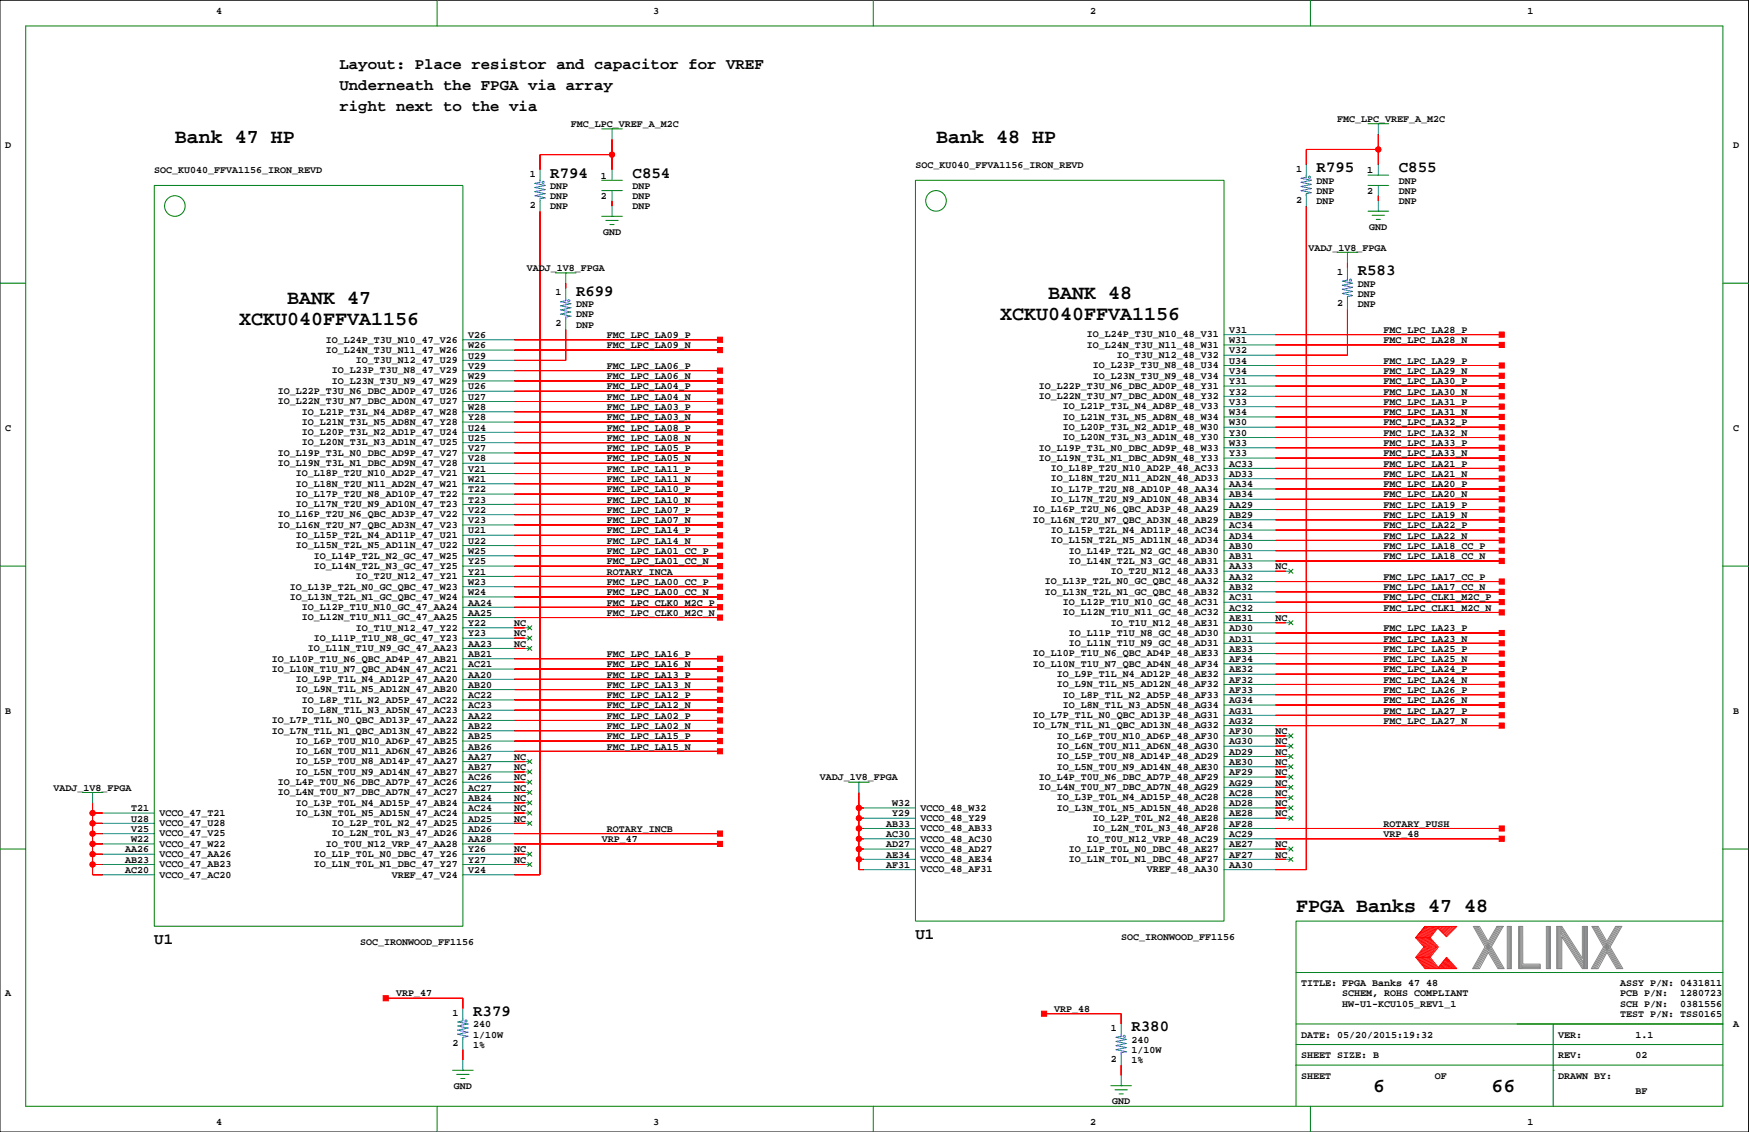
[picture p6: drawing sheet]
<svg xmlns="http://www.w3.org/2000/svg" width="432mm" height="279mm" viewBox="0 0 432 279" stroke-linecap="round" stroke-linejoin="round" font-family="sans-serif">
<defs><g id="words">
<g font-size="4.9">
<text x="43.2" y="35.3">Bank 47 HP</text>
<text x="231.1" y="35.3">Bank 48 HP</text>
<text x="70.9" y="75.1">BANK 47</text>
<text x="258.8" y="73.8">BANK 48</text>
<text x="59" y="80.2">XCKU040FFVA1156</text>
<text x="247" y="78.9">XCKU040FFVA1156</text>
<text x="320" y="225.2">FPGA Banks 47 48</text>
<text x="339" y="269.6">6</text>
<text x="368.2" y="269.6">66</text>
</g>
<g font-size="3.9">
<text x="83.8" y="17.1">Layout: Place resistor and capacitor for VREF</text>
<text x="83.8" y="22.2">Underneath the FPGA via array</text>
<text x="83.8" y="27.3">right next to the via</text>
<text x="135.9" y="43.8">R794</text>
<text x="156.2" y="43.8">C854</text>
<text x="325" y="42.5">R795</text>
<text x="345.4" y="42.5">C855</text>
<text x="335.2" y="67.9">R583</text>
<text x="142.2" y="73">R699</text>
<text x="38.1" y="233">U1</text>
<text x="226" y="231.7">U1</text>
<text x="116.8" y="250.8">R379</text>
<text x="279.3" y="254.6">R380</text>
</g>
<g font-size="2.5">
<text x="53.3" y="3.4">4</text>
<text x="161.3" y="3.4">3</text>
<text x="269.2" y="3.4">2</text>
<text x="377.1" y="3.4">1</text>
<text x="140.9" y="31.4">FMC_LPC_VREF_A_M2C</text>
<text x="330.1" y="30.1">FMC_LPC_VREF_A_M2C</text>
<text x="1.3" y="36.4">D</text>
<text x="226" y="41.5">SOC_KU040_FFVA1156_IRON_REVD</text>
<text x="427.9" y="36.4">D</text>
<text x="38.1" y="42.8">SOC_KU040_FFVA1156_IRON_REVD</text>
<text x="130.8" y="43.7">1</text>
<text x="135.9" y="46.6">DNP</text>
<text x="148.3" y="44.1">1</text>
<text x="156.2" y="46.6">DNP</text>
<text x="320" y="42.4">1</text>
<text x="325" y="45.3">DNP</text>
<text x="325" y="47.9">DNP</text>
<text x="337.5" y="47.9">2</text>
<text x="337.5" y="42.8">1</text>
<text x="345.4" y="45.3">DNP</text>
<text x="345.4" y="47.9">DNP</text>
<text x="130.8" y="51.3">2</text>
<text x="135.9" y="49.1">DNP</text>
<text x="135.9" y="51.7">DNP</text>
<text x="148.3" y="49.1">2</text>
<text x="156.2" y="49.1">DNP</text>
<text x="156.2" y="51.7">DNP</text>
<text x="320" y="50">2</text>
<text x="325" y="50.4">DNP</text>
<text x="345.4" y="50.4">DNP</text>
<text x="148.9" y="58">GND</text>
<text x="338.1" y="56.8">GND</text>
<text x="323" y="61.8">VADJ_1V8_FPGA</text>
<text x="130" y="66.9">VADJ_1V8_FPGA</text>
<text x="330.1" y="67.8">1</text>
<text x="335.2" y="70.7">DNP</text>
<text x="137.1" y="72.9">1</text>
<text x="142.2" y="75.8">DNP</text>
<text x="330.1" y="75.4">2</text>
<text x="335.2" y="73.3">DNP</text>
<text x="335.2" y="75.8">DNP</text>
<text x="115.5" y="83.4">V26</text>
<text x="137.1" y="80.5">2</text>
<text x="142.2" y="78.3">DNP</text>
<text x="142.2" y="80.9">DNP</text>
<text x="149.8" y="83.4">FMC_LPC_LA09_P</text>
<text x="268.3" y="83.3">IO_L24P_T3U_N10_48_V31</text>
<text x="303.5" y="82.2">V31</text>
<text x="341.6" y="82.2">FMC_LPC_LA28_P</text>
<text x="80.4" y="87.1">IO_L24N_T3U_N11_47_W26</text>
<text x="80.4" y="84.6">IO_L24P_T3U_N10_47_V26</text>
<text x="87.8" y="89.6">IO_T3U_N12_47_U29</text>
<text x="115.5" y="86">W26</text>
<text x="115.5" y="88.5">U29</text>
<text x="149.8" y="86">FMC_LPC_LA09_N</text>
<text x="268.3" y="85.8">IO_L24N_T3U_N11_48_W31</text>
<text x="275.7" y="88.4">IO_T3U_N12_48_V32</text>
<text x="303.5" y="84.7">W31</text>
<text x="303.5" y="87.2">V32</text>
<text x="303.5" y="89.8">U34</text>
<text x="341.6" y="89.8">FMC_LPC_LA29_P</text>
<text x="341.6" y="84.7">FMC_LPC_LA28_N</text>
<text x="81.9" y="94.7">IO_L23N_T3U_N9_47_W29</text>
<text x="81.9" y="92.2">IO_L23P_T3U_N8_47_V29</text>
<text x="115.5" y="91">V29</text>
<text x="115.5" y="93.6">W29</text>
<text x="149.8" y="93.6">FMC_LPC_LA06_N</text>
<text x="149.8" y="91">FMC_LPC_LA06_P</text>
<text x="256.5" y="96">IO_L22P_T3U_N6_DBC_AD0P_48_Y31</text>
<text x="269.8" y="93.4">IO_L23N_T3U_N9_48_V34</text>
<text x="269.8" y="90.9">IO_L23P_T3U_N8_48_U34</text>
<text x="303.5" y="92.3">V34</text>
<text x="303.5" y="94.9">Y31</text>
<text x="341.6" y="94.9">FMC_LPC_LA30_P</text>
<text x="341.6" y="92.3">FMC_LPC_LA29_N</text>
<text x="68.6" y="99.8">IO_L22N_T3U_N7_DBC_AD0N_47_U27</text>
<text x="68.6" y="97.3">IO_L22P_T3U_N6_DBC_AD0P_47_U26</text>
<text x="115.5" y="96.1">U26</text>
<text x="115.5" y="98.7">U27</text>
<text x="115.5" y="101.2">W28</text>
<text x="149.8" y="96.1">FMC_LPC_LA04_P</text>
<text x="149.8" y="98.7">FMC_LPC_LA04_N</text>
<text x="149.8" y="101.2">FMC_LPC_LA03_P</text>
<text x="256.5" y="98.5">IO_L22N_T3U_N7_DBC_AD0N_48_Y32</text>
<text x="262.4" y="101.1">IO_L21P_T3L_N4_AD8P_48_V33</text>
<text x="303.5" y="97.4">Y32</text>
<text x="303.5" y="99.9">V33</text>
<text x="341.6" y="97.4">FMC_LPC_LA30_N</text>
<text x="341.6" y="99.9">FMC_LPC_LA31_P</text>
<text x="1.3" y="106.3">C</text>
<text x="74.5" y="107.4">IO_L20P_T3L_N2_AD1P_47_U24</text>
<text x="74.5" y="104.9">IO_L21N_T3L_N5_AD8N_47_Y28</text>
<text x="74.5" y="102.3">IO_L21P_T3L_N4_AD8P_47_W28</text>
<text x="115.5" y="103.7">Y28</text>
<text x="115.5" y="106.3">U24</text>
<text x="149.8" y="103.7">FMC_LPC_LA03_N</text>
<text x="149.8" y="106.3">FMC_LPC_LA08_P</text>
<text x="262.4" y="106.1">IO_L20P_T3L_N2_AD1P_48_W30</text>
<text x="262.4" y="103.6">IO_L21N_T3L_N5_AD8N_48_W34</text>
<text x="303.5" y="102.5">W34</text>
<text x="303.5" y="105">W30</text>
<text x="303.5" y="107.5">Y30</text>
<text x="341.6" y="105">FMC_LPC_LA32_P</text>
<text x="341.6" y="102.5">FMC_LPC_LA31_N</text>
<text x="341.6" y="107.5">FMC_LPC_LA32_N</text>
<text x="427.9" y="106.3">C</text>
<text x="68.6" y="112.5">IO_L19P_T3L_N0_DBC_AD9P_47_V27</text>
<text x="74.5" y="110">IO_L20N_T3L_N3_AD1N_47_U25</text>
<text x="115.5" y="108.8">U25</text>
<text x="115.5" y="111.4">V27</text>
<text x="115.5" y="113.9">V28</text>
<text x="149.8" y="108.8">FMC_LPC_LA08_N</text>
<text x="149.8" y="111.4">FMC_LPC_LA05_P</text>
<text x="149.8" y="113.9">FMC_LPC_LA05_N</text>
<text x="256.5" y="113.8">IO_L19N_T3L_N1_DBC_AD9N_48_Y33</text>
<text x="256.5" y="111.2">IO_L19P_T3L_N0_DBC_AD9P_48_W33</text>
<text x="262.4" y="108.7">IO_L20N_T3L_N3_AD1N_48_Y30</text>
<text x="303.5" y="110.1">W33</text>
<text x="303.5" y="112.6">Y33</text>
<text x="341.6" y="112.6">FMC_LPC_LA33_N</text>
<text x="341.6" y="110.1">FMC_LPC_LA33_P</text>
<text x="68.6" y="115">IO_L19N_T3L_N1_DBC_AD9N_47_V28</text>
<text x="73" y="117.6">IO_L18P_T2U_N10_AD2P_47_V21</text>
<text x="115.5" y="116.4">V21</text>
<text x="115.5" y="119">W21</text>
<text x="149.8" y="116.4">FMC_LPC_LA11_P</text>
<text x="149.8" y="119">FMC_LPC_LA11_N</text>
<text x="259.4" y="118.8">IO_L18N_T2U_N11_AD2N_48_AD33</text>
<text x="259.4" y="116.3">IO_L18P_T2U_N10_AD2P_48_AC33</text>
<text x="303.5" y="115.2">AC33</text>
<text x="303.5" y="117.7">AD33</text>
<text x="341.6" y="115.2">FMC_LPC_LA21_P</text>
<text x="341.6" y="117.7">FMC_LPC_LA21_N</text>
<text x="73" y="125.2">IO_L17N_T2U_N9_AD10N_47_T23</text>
<text x="73" y="122.6">IO_L17P_T2U_N8_AD10P_47_T22</text>
<text x="73" y="120.1">IO_L18N_T2U_N11_AD2N_47_W21</text>
<text x="115.5" y="121.5">T22</text>
<text x="115.5" y="124.1">T23</text>
<text x="149.8" y="124.1">FMC_LPC_LA10_N</text>
<text x="149.8" y="121.5">FMC_LPC_LA10_P</text>
<text x="259.4" y="123.9">IO_L17N_T2U_N9_AD10N_48_AB34</text>
<text x="259.4" y="121.4">IO_L17P_T2U_N8_AD10P_48_AA34</text>
<text x="303.5" y="120.2">AA34</text>
<text x="303.5" y="122.8">AB34</text>
<text x="303.5" y="125.3">AA29</text>
<text x="341.6" y="122.8">FMC_LPC_LA20_N</text>
<text x="341.6" y="120.2">FMC_LPC_LA20_P</text>
<text x="341.6" y="125.3">FMC_LPC_LA19_P</text>
<text x="68.6" y="130.3">IO_L16N_T2U_N7_QBC_AD3N_47_V23</text>
<text x="68.6" y="127.7">IO_L16P_T2U_N6_QBC_AD3P_47_V22</text>
<text x="115.5" y="126.6">V22</text>
<text x="115.5" y="129.1">V23</text>
<text x="115.5" y="131.7">U21</text>
<text x="149.8" y="131.7">FMC_LPC_LA14_P</text>
<text x="149.8" y="126.6">FMC_LPC_LA07_P</text>
<text x="149.8" y="129.1">FMC_LPC_LA07_N</text>
<text x="255" y="129">IO_L16N_T2U_N7_QBC_AD3N_48_AB29</text>
<text x="255" y="126.5">IO_L16P_T2U_N6_QBC_AD3P_48_AA29</text>
<text x="259.4" y="131.5">IO_L15P_T2L_N4_AD11P_48_AC34</text>
<text x="303.5" y="127.9">AB29</text>
<text x="303.5" y="130.4">AC34</text>
<text x="341.6" y="127.9">FMC_LPC_LA19_N</text>
<text x="341.6" y="130.4">FMC_LPC_LA22_P</text>
<text x="73" y="135.3">IO_L15N_T2L_N5_AD11N_47_U22</text>
<text x="73" y="132.8">IO_L15P_T2L_N4_AD11P_47_U21</text>
<text x="77.4" y="137.9">IO_L14P_T2L_N2_GC_47_W25</text>
<text x="115.5" y="134.2">U22</text>
<text x="115.5" y="136.8">W25</text>
<text x="149.8" y="134.2">FMC_LPC_LA14_N</text>
<text x="149.8" y="136.8">FMC_LPC_LA01_CC_P</text>
<text x="259.4" y="134.1">IO_L15N_T2L_N5_AD11N_48_AD34</text>
<text x="263.9" y="136.6">IO_L14P_T2L_N2_GC_48_AB30</text>
<text x="303.5" y="132.9">AD34</text>
<text x="303.5" y="135.5">AB30</text>
<text x="341.6" y="132.9">FMC_LPC_LA22_N</text>
<text x="341.6" y="135.5">FMC_LPC_LA18_CC_P</text>
<text x="77.4" y="140.4">IO_L14N_T2L_N3_GC_47_Y25</text>
<text x="87.8" y="143">IO_T2U_N12_47_Y21</text>
<text x="115.5" y="139.3">Y25</text>
<text x="115.5" y="141.8">Y21</text>
<text x="149.8" y="139.3">FMC_LPC_LA01_CC_N</text>
<text x="149.8" y="141.8">ROTARY_INCA</text>
<text x="263.9" y="139.2">IO_L14N_T2L_N3_GC_48_AB31</text>
<text x="274.3" y="141.7">IO_T2U_N12_48_AA33</text>
<text x="303.5" y="138">AB31</text>
<text x="303.5" y="140.6">AA33</text>
<text x="303.5" y="143.1">AA32</text>
<text x="314.9" y="140.6">NC</text>
<text x="341.6" y="138">FMC_LPC_LA18_CC_N</text>
<text x="341.6" y="143.1">FMC_LPC_LA17_CC_P</text>
<text x="71.5" y="148">IO_L13N_T2L_N1_GC_QBC_47_W24</text>
<text x="71.5" y="145.5">IO_L13P_T2L_N0_GC_QBC_47_W23</text>
<text x="115.5" y="144.4">W23</text>
<text x="115.5" y="146.9">W24</text>
<text x="115.5" y="149.4">AA24</text>
<text x="149.8" y="149.4">FMC_LPC_CLK0_M2C_P</text>
<text x="149.8" y="146.9">FMC_LPC_LA00_CC_N</text>
<text x="149.8" y="144.4">FMC_LPC_LA00_CC_P</text>
<text x="258" y="146.8">IO_L13N_T2L_N1_GC_QBC_48_AB32</text>
<text x="258" y="144.2">IO_L13P_T2L_N0_GC_QBC_48_AA32</text>
<text x="262.4" y="149.3">IO_L12P_T1U_N10_GC_48_AC31</text>
<text x="303.5" y="145.6">AB32</text>
<text x="303.5" y="148.2">AC31</text>
<text x="341.6" y="145.6">FMC_LPC_LA17_CC_N</text>
<text x="341.6" y="148.2">FMC_LPC_CLK1_M2C_P</text>
<text x="74.5" y="153.1">IO_L12N_T1U_N11_GC_47_AA25</text>
<text x="74.5" y="150.6">IO_L12P_T1U_N10_GC_47_AA24</text>
<text x="87.8" y="155.7">IO_T1U_N12_47_Y22</text>
<text x="115.5" y="152">AA25</text>
<text x="115.5" y="154.5">Y22</text>
<text x="127" y="154.5">NC</text>
<text x="149.8" y="152">FMC_LPC_CLK0_M2C_N</text>
<text x="262.4" y="151.9">IO_L12N_T1U_N11_GC_48_AC32</text>
<text x="274.3" y="154.4">IO_T1U_N12_48_AE31</text>
<text x="303.5" y="150.7">AC32</text>
<text x="303.5" y="153.3">AE31</text>
<text x="303.5" y="155.8">AD30</text>
<text x="314.9" y="153.3">NC</text>
<text x="341.6" y="155.8">FMC_LPC_LA23_P</text>
<text x="341.6" y="150.7">FMC_LPC_CLK1_M2C_N</text>
<text x="76" y="160.7">IO_L11N_T1U_N9_GC_47_AA23</text>
<text x="77.4" y="158.2">IO_L11P_T1U_N8_GC_47_Y23</text>
<text x="115.5" y="157.1">Y23</text>
<text x="115.5" y="159.6">AA23</text>
<text x="127" y="159.6">NC</text>
<text x="127" y="157.1">NC</text>
<text x="263.9" y="159.5">IO_L11N_T1U_N9_GC_48_AD31</text>
<text x="263.9" y="156.9">IO_L11P_T1U_N8_GC_48_AD30</text>
<text x="303.5" y="158.3">AD31</text>
<text x="303.5" y="160.9">AE33</text>
<text x="341.6" y="160.9">FMC_LPC_LA25_P</text>
<text x="341.6" y="158.3">FMC_LPC_LA23_N</text>
<text x="67.1" y="165.8">IO_L10N_T1U_N7_QBC_AD4N_47_AC21</text>
<text x="67.1" y="163.3">IO_L10P_T1U_N6_QBC_AD4P_47_AB21</text>
<text x="115.5" y="162.1">AB21</text>
<text x="115.5" y="164.7">AC21</text>
<text x="115.5" y="167.2">AA20</text>
<text x="149.8" y="164.7">FMC_LPC_LA16_N</text>
<text x="149.8" y="162.1">FMC_LPC_LA16_P</text>
<text x="149.8" y="167.2">FMC_LPC_LA13_P</text>
<text x="255" y="164.6">IO_L10N_T1U_N7_QBC_AD4N_48_AF34</text>
<text x="255" y="162">IO_L10P_T1U_N6_QBC_AD4P_48_AE33</text>
<text x="260.9" y="167.1">IO_L9P_T1L_N4_AD12P_48_AE32</text>
<text x="303.5" y="163.4">AF34</text>
<text x="303.5" y="166">AE32</text>
<text x="341.6" y="166">FMC_LPC_LA24_P</text>
<text x="341.6" y="163.4">FMC_LPC_LA25_N</text>
<text x="73" y="170.9">IO_L9N_T1L_N5_AD12N_47_AB20</text>
<text x="73" y="168.4">IO_L9P_T1L_N4_AD12P_47_AA20</text>
<text x="74.5" y="173.4">IO_L8P_T1L_N2_AD5P_47_AC22</text>
<text x="115.5" y="169.8">AB20</text>
<text x="115.5" y="172.3">AC22</text>
<text x="149.8" y="172.3">FMC_LPC_LA12_P</text>
<text x="149.8" y="169.8">FMC_LPC_LA13_N</text>
<text x="260.9" y="169.6">IO_L9N_T1L_N5_AD12N_48_AF32</text>
<text x="262.4" y="172.2">IO_L8P_T1L_N2_AD5P_48_AF33</text>
<text x="303.5" y="168.5">AF32</text>
<text x="303.5" y="171">AF33</text>
<text x="303.5" y="173.6">AG34</text>
<text x="341.6" y="168.5">FMC_LPC_LA24_N</text>
<text x="341.6" y="171">FMC_LPC_LA26_P</text>
<text x="341.6" y="173.6">FMC_LPC_LA26_N</text>
<text x="1.3" y="176.1">B</text>
<text x="67.1" y="178.5">IO_L7P_T1L_N0_QBC_AD13P_47_AA22</text>
<text x="74.5" y="176">IO_L8N_T1L_N3_AD5N_47_AC23</text>
<text x="115.5" y="174.8">AC23</text>
<text x="115.5" y="177.4">AA22</text>
<text x="115.5" y="179.9">AB22</text>
<text x="149.8" y="174.8">FMC_LPC_LA12_N</text>
<text x="149.8" y="177.4">FMC_LPC_LA02_P</text>
<text x="149.8" y="179.9">FMC_LPC_LA02_N</text>
<text x="255" y="179.8">IO_L7N_T1L_N1_QBC_AD13N_48_AG32</text>
<text x="255" y="177.2">IO_L7P_T1L_N0_QBC_AD13P_48_AG31</text>
<text x="262.4" y="174.7">IO_L8N_T1L_N3_AD5N_48_AG34</text>
<text x="303.5" y="176.1">AG31</text>
<text x="303.5" y="178.7">AG32</text>
<text x="341.6" y="176.1">FMC_LPC_LA27_P</text>
<text x="341.6" y="178.7">FMC_LPC_LA27_N</text>
<text x="427.9" y="176.1">B</text>
<text x="67.1" y="181.1">IO_L7N_T1L_N1_QBC_AD13N_47_AB22</text>
<text x="73" y="183.6">IO_L6P_T0U_N10_AD6P_47_AB25</text>
<text x="115.5" y="182.5">AB25</text>
<text x="115.5" y="185">AB26</text>
<text x="149.8" y="182.5">FMC_LPC_LA15_P</text>
<text x="149.8" y="185">FMC_LPC_LA15_N</text>
<text x="260.9" y="184.9">IO_L6N_T0U_N11_AD6N_48_AG30</text>
<text x="260.9" y="182.3">IO_L6P_T0U_N10_AD6P_48_AF30</text>
<text x="303.5" y="181.2">AF30</text>
<text x="303.5" y="183.7">AG30</text>
<text x="314.9" y="183.7">NC</text>
<text x="314.9" y="181.2">NC</text>
<text x="73" y="191.2">IO_L5N_T0U_N9_AD14N_47_AB27</text>
<text x="73" y="188.7">IO_L5P_T0U_N8_AD14P_47_AA27</text>
<text x="73" y="186.1">IO_L6N_T0U_N11_AD6N_47_AB26</text>
<text x="115.5" y="187.5">AA27</text>
<text x="115.5" y="190.1">AB27</text>
<text x="127" y="190.1">NC</text>
<text x="127" y="187.5">NC</text>
<text x="260.9" y="189.9">IO_L5N_T0U_N9_AD14N_48_AE30</text>
<text x="260.9" y="187.4">IO_L5P_T0U_N8_AD14P_48_AD29</text>
<text x="303.5" y="186.3">AD29</text>
<text x="303.5" y="188.8">AE30</text>
<text x="303.5" y="191.4">AF29</text>
<text x="314.9" y="191.4">NC</text>
<text x="314.9" y="188.8">NC</text>
<text x="314.9" y="186.3">NC</text>
<text x="13.2" y="195.2">VADJ_1V8_FPGA</text>
<text x="68.6" y="196.3">IO_L4N_T0U_N7_DBC_AD7N_47_AC27</text>
<text x="68.6" y="193.8">IO_L4P_T0U_N6_DBC_AD7P_47_AC26</text>
<text x="115.5" y="192.6">AC26</text>
<text x="115.5" y="195.2">AC27</text>
<text x="115.5" y="197.7">AB24</text>
<text x="127" y="197.7">NC</text>
<text x="127" y="195.2">NC</text>
<text x="127" y="192.6">NC</text>
<text x="202.4" y="192.6">VADJ_1V8_FPGA</text>
<text x="256.5" y="195">IO_L4N_T0U_N7_DBC_AD7N_48_AG29</text>
<text x="256.5" y="192.5">IO_L4P_T0U_N6_DBC_AD7P_48_AF29</text>
<text x="260.9" y="197.6">IO_L3P_T0L_N4_AD15P_48_AC28</text>
<text x="303.5" y="193.9">AG29</text>
<text x="303.5" y="196.4">AC28</text>
<text x="314.9" y="196.4">NC</text>
<text x="314.9" y="193.9">NC</text>
<text x="32.4" y="200.2">T21</text>
<text x="32.4" y="202.8">U28</text>
<text x="39.4" y="203.9">VCCO_47_U28</text>
<text x="39.4" y="201.4">VCCO_47_T21</text>
<text x="73" y="201.4">IO_L3N_T0L_N5_AD15N_47_AC24</text>
<text x="73" y="198.8">IO_L3P_T0L_N4_AD15P_47_AB24</text>
<text x="81.9" y="203.9">IO_L2P_T0L_N2_47_AD25</text>
<text x="115.5" y="200.2">AC24</text>
<text x="115.5" y="202.8">AD25</text>
<text x="127" y="202.8">NC</text>
<text x="127" y="200.2">NC</text>
<text x="220.3" y="199">W32</text>
<text x="220.3" y="201.5">Y29</text>
<text x="227.3" y="202.6">VCCO_48_Y29</text>
<text x="227.3" y="200.1">VCCO_48_W32</text>
<text x="260.9" y="200.1">IO_L3N_T0L_N5_AD15N_48_AD28</text>
<text x="269.8" y="202.6">IO_L2P_T0L_N2_48_AE28</text>
<text x="303.5" y="199">AD28</text>
<text x="303.5" y="201.5">AE28</text>
<text x="314.9" y="201.5">NC</text>
<text x="314.9" y="199">NC</text>
<text x="32.4" y="205.3">V25</text>
<text x="32.4" y="207.9">W22</text>
<text x="39.4" y="209">VCCO_47_W22</text>
<text x="39.4" y="206.5">VCCO_47_V25</text>
<text x="80.4" y="209">IO_T0U_N12_VRP_47_AA28</text>
<text x="81.9" y="206.5">IO_L2N_T0L_N3_47_AD26</text>
<text x="115.5" y="205.3">AD26</text>
<text x="115.5" y="207.9">AA28</text>
<text x="148.6" y="207.9">VRP_47</text>
<text x="149.8" y="205.3">ROTARY_INCB</text>
<text x="218.8" y="204">AB33</text>
<text x="218.8" y="206.6">AC30</text>
<text x="218.8" y="209.1">AD27</text>
<text x="227.3" y="207.7">VCCO_48_AC30</text>
<text x="227.3" y="205.2">VCCO_48_AB33</text>
<text x="268.3" y="207.7">IO_T0U_N12_VRP_48_AC29</text>
<text x="269.8" y="205.2">IO_L2N_T0L_N3_48_AF28</text>
<text x="303.5" y="204">AF28</text>
<text x="303.5" y="206.6">AC29</text>
<text x="303.5" y="209.1">AE27</text>
<text x="314.9" y="209.1">NC</text>
<text x="341.6" y="206.6">VRP_48</text>
<text x="341.6" y="204">ROTARY_PUSH</text>
<text x="30.9" y="210.4">AA26</text>
<text x="30.9" y="212.9">AB23</text>
<text x="30.9" y="215.5">AC20</text>
<text x="39.4" y="214.1">VCCO_47_AB23</text>
<text x="39.4" y="211.5">VCCO_47_AA26</text>
<text x="77.4" y="214.1">IO_L1N_T0L_N1_DBC_47_Y27</text>
<text x="77.4" y="211.5">IO_L1P_T0L_N0_DBC_47_Y26</text>
<text x="115.5" y="210.4">Y26</text>
<text x="115.5" y="212.9">Y27</text>
<text x="115.5" y="215.5">V24</text>
<text x="127" y="212.9">NC</text>
<text x="127" y="210.4">NC</text>
<text x="218.8" y="211.7">AE34</text>
<text x="218.8" y="214.2">AF31</text>
<text x="227.3" y="215.3">VCCO_48_AF31</text>
<text x="227.3" y="212.8">VCCO_48_AE34</text>
<text x="227.3" y="210.3">VCCO_48_AD27</text>
<text x="263.9" y="212.8">IO_L1N_T0L_N1_DBC_48_AF27</text>
<text x="263.9" y="210.3">IO_L1P_T0L_N0_DBC_48_AE27</text>
<text x="283.1" y="215.3">VREF_48_AA30</text>
<text x="303.5" y="211.7">AF27</text>
<text x="303.5" y="214.2">AA30</text>
<text x="314.9" y="211.7">NC</text>
<text x="39.4" y="216.6">VCCO_47_AC20</text>
<text x="96.7" y="216.6">VREF_47_V24</text>
<text x="88.9" y="233.3">SOC_IRONWOOD_FF1156</text>
<text x="276.8" y="232">SOC_IRONWOOD_FF1156</text>
<text x="1.3" y="245.9">A</text>
<text x="97.8" y="245.9">VRP_47</text>
<text x="321.2" y="243.4">TITLE: FPGA Banks 47 48</text>
<text x="331.4" y="245.9">SCHEM, ROHS COMPLIANT</text>
<text x="400" y="245.9">PCB P/N:</text>
<text x="400" y="243.4">ASSY P/N: 0431811</text>
<text x="414.8" y="245.9">1280723</text>
<text x="111.7" y="250.7">1</text>
<text x="260.3" y="249.8">VRP_48</text>
<text x="331.4" y="248.5">HW-U1-KCU105_REV1_1</text>
<text x="400" y="251">TEST P/N: TSS0165</text>
<text x="400" y="248.5">SCH P/N:</text>
<text x="414.8" y="248.5">0381556</text>
<text x="116.8" y="253.6">240</text>
<text x="116.8" y="256.1">1/10W</text>
<text x="274.3" y="254.5">1</text>
<text x="279.3" y="257.4">240</text>
<text x="321.2" y="256.1">DATE: 05/20/2015:19:32</text>
<text x="384.7" y="256.1">VER:</text>
<text x="403.8" y="256.1">1.1</text>
<text x="427.9" y="253.6">A</text>
<text x="111.7" y="258.3">2</text>
<text x="116.8" y="258.6">1%</text>
<text x="274.3" y="262.1">2</text>
<text x="279.3" y="262.5">1%</text>
<text x="279.3" y="259.9">1/10W</text>
<text x="321.2" y="261.2">SHEET SIZE: B</text>
<text x="384.7" y="261.2">REV:</text>
<text x="403.8" y="261.2">02</text>
<text x="112.1" y="268.8">GND</text>
<text x="321.2" y="266.3">SHEET</text>
<text x="354.2" y="266.3">OF</text>
<text x="384.7" y="266.3">DRAWN BY:</text>
<text x="274.6" y="272.6">GND</text>
<text x="403.8" y="270.1">BF</text>
<text x="53.3" y="277.7">4</text>
<text x="161.3" y="277.7">3</text>
<text x="269.2" y="277.7">2</text>
<text x="377.1" y="277.7">1</text>
</g>
</g></defs>
<path d="M0 .1h431.7v279.3h-431.7z" fill="none" stroke="#000" stroke-width=".25"/>
<g fill="none" stroke="#008000" stroke-width=".25">
<path d="M6.3 6.4h419.1v266.7h-419.1zM107.9 .1v6.3M215.6 .1v6.3M323.5 .1v6.3M148.6 31.8h5M151.1 31.8h.1M337.7 30.5h5.1M340.3 30.5h.1M38.1 45.8h76.2v182.8h-76.2zM148.6 53.4h5M148.6 47h5M148.6 44.5h5"/>
<path d="M149.6 54.4h3M150.6 55.4h1M151.1 53.4h.1M226 44.5h76.2v182.8h-76.2zM337.7 52.1h5.1M337.7 45.8h5.1M337.7 43.2h5.1M338.8 53.1h3M339.8 54.2h1M340.3 52.1h.1M0 69.9h6.3M137.1 67.4h5.1"/>
<path d="M139.7 67.4h.1M330.1 62.3h5.1M332.7 62.3h.1M425.4 69.9h6.3M0 139.7h6.3M425.4 139.7h6.3M130.3 159.5l1 1.1M130.3 157l1 1M130.3 154.5l1 1M131.3 159.5l-1 1.1M131.3 157l-1 1M131.3 154.5l-1 1"/>
<path d="M318.2 153.2l1 1M318.2 140.5l1 1M319.2 153.2l-1 1M319.2 140.5l-1 1M20.3 195.6h5.1M22.9 195.6h.1M130.3 197.6l1 1M130.3 195.1l1 1M130.3 192.6l1 1M130.3 190l1 1M130.3 187.5l1 1M131.3 197.6l-1 1"/>
<path d="M131.3 195.1l-1 1M131.3 192.6l-1 1M131.3 190l-1 1M131.3 187.5l-1 1M209.5 193.1h5.1M212 193.1h.1M318.2 198.9l1 1M318.2 196.4l1 1M318.2 193.8l1 1M318.2 191.3l1 1M318.2 188.7l1 1.1M318.2 186.2l1 1"/>
<path d="M318.2 183.7l1 1M318.2 181.1l1 1M319.2 198.9l-1 1M319.2 196.4l-1 1M319.2 193.8l-1 1M319.2 191.3l-1 1M319.2 188.7l-1 1.1M319.2 186.2l-1 1M319.2 183.7l-1 1M319.2 181.1l-1 1M0 209.6h6.3M130.3 212.9l1 1"/>
<path d="M130.3 210.3l1 1M130.3 202.7l1 1M130.3 200.2l1 1M131.3 212.9l-1 1M131.3 210.3l-1 1M131.3 202.7l-1 1M131.3 200.2l-1 1M318.2 201.4l1 1.1M318.2 211.6l1 1M318.2 209.1l1 1M319.2 201.4l-1 1.1M319.2 211.6l-1 1"/>
<path d="M319.2 209.1l-1 1M425.4 209.6h6.3M425.4 227.3h-105.4v35.6M320 257.8h105.4M320 252.7h105.4M320 240h105.4M383.5 252.7v20.4M107.9 273.1v6.3M111.7 264.2h5.1M112.8 265.2h3M113.8 266.2h1M114.3 264.2h.1"/>
<path d="M215.6 273.1v6.3M274.3 268h5M275.3 269h3M276.3 270h1M276.8 268h.1M320 262.9v10.2M320 262.9h105.4M323.5 273.1v6.3M383.5 264.2h.1"/>
<circle cx="43.2" cy="50.9" r="2.54"/>
<circle cx="231.1" cy="49.6" r="2.54"/>
</g>
<g fill="none" stroke="#f00" stroke-width=".25">
<path d="M151.1 34.3v7.7M151.1 38.2h-17.8v3.8M340.3 33.1v7.6M340.3 36.9h-17.8v3.8M133.3 52.1v163.8h-6.3M151.1 49.6v1.3M322.5 50.9v163.7h-7.6M340.3 48.3v1.3M139.7 69.9v1.3M332.7 64.8v1.3M332.7 76.2v11.5h-17.8M127 96.6h50.8"/>
<path d="M127 99.1h50.8M127 94h50.8M127 83.9h50.8M127 86.4h50.8M127 91.5h50.8M139.7 81.3v7.6h-12.7M314.9 82.6h55.9M314.9 97.8h55.9M314.9 95.3h55.9M314.9 92.8h55.9M314.9 90.2h55.9M314.9 85.1h55.9"/>
<path d="M127 116.9h50.8M127 119.4h50.8M127 104.2h50.8M127 101.6h50.8M127 109.3h50.8M127 106.7h50.8M127 111.8h50.8M127 114.3h50.8M314.9 115.6h55.9M314.9 118.1h55.9M314.9 105.4h55.9M314.9 102.9h55.9"/>
<path d="M314.9 100.4h55.9M314.9 113.1h55.9M314.9 110.5h55.9M314.9 108h55.9M127 134.7h50.8M127 132.1h50.8M127 124.5h50.8M127 122h50.8M127 127h50.8M127 129.6h50.8M127 139.7h50.8M127 137.2h50.8"/>
<path d="M314.9 123.2h55.9M314.9 120.7h55.9M314.9 125.8h55.9M314.9 128.3h55.9M314.9 133.4h55.9M314.9 130.8h55.9M314.9 138.5h55.9M314.9 135.9h55.9M127 149.9h50.8M127 152.4h50.8M127 157.5h2.5M127 147.3h50.8"/>
<path d="M127 144.8h50.8M127 155h2.5M127 142.3h50.8M314.9 156.2h55.9M314.9 158.8h55.9M314.9 143.5h55.9M314.9 146.1h55.9M314.9 151.2h55.9M314.9 148.6h55.9M314.9 153.7h2.5M314.9 141h2.5M127 175.3h50.8"/>
<path d="M127 172.7h50.8M127 165.1h50.8M127 162.6h50.8M127 167.7h50.8M127 170.2h50.8M127 177.8h50.8M127 160h2.5M314.9 166.4h55.9M314.9 168.9h55.9M314.9 163.9h55.9M314.9 161.3h55.9M314.9 176.6h55.9"/>
<path d="M314.9 171.5h55.9M314.9 174h55.9M314.9 179.1h55.9M22.9 198.1v17.8h2.5M127 180.4h50.8M127 182.9h50.8M127 185.4h50.8M127 198.1h2.5M127 195.6h2.5M127 193.1h2.5M127 190.5h2.5M127 188h2.5"/>
<path d="M212 195.6v19h1.3M212 199.4h1.3M314.9 199.4h2.5M314.9 196.9h2.5M314.9 194.3h2.5M314.9 191.8h2.5M314.9 189.3h2.5M314.9 186.7h2.5M314.9 184.2h2.5M314.9 181.6h2.5M22.9 200.7h2.5M22.9 203.2h2.5"/>
<path d="M22.9 205.8h2.5M22.9 208.3h2.5M22.9 210.8h2.5M22.9 213.4h2.5M127 200.7h2.5M127 203.2h2.5M127 205.8h50.8M127 208.3h50.8M127 210.8h2.5M127 213.4h2.5M212 204.5h1.3M212 207h1.3"/>
<path d="M212 209.6h1.3M212 212.1h1.3M212 201.9h1.3M314.9 204.5h55.9M314.9 207h55.9M314.9 209.6h2.5M314.9 212.1h2.5M314.9 201.9h2.5M349.5 236.3h3.6M349.9 231.5l1.9 2.2-2 2.6 2.2 2.8M350.1 236.3l2.2 2.8M350.2 231.5l1.9 2.3-2 2.5"/>
<path d="M350.4 236.3l2.2 2.8M350.5 231.5l1.9 2.3-2 2.5M350.6 236.3l2.3 2.7M350.8 231.5l1.9 2.3-2 2.5M351 236.3l2.2 2.8M351.1 231.5l1.9 2.3-2 2.5M351.3 236.3l2.2 2.8M351.4 231.5l1.9 2.3-2 2.5M351.6 236.3l2.2 2.8M351.7 231.5l1.9 2.2M351.8 228.7l-2.3 2.8 2.3-2.8h7.9l-2.6 2.5-2.1-2.1-1.9 2.4 2 2.2-2 2.6 2 2.5 2-2.5 2.6 2.8h-7.9l-2.3-2.8M351.9 236.3l2.2 2.8"/>
<path d="M352 231.5l1.9 2.2M352.1 228.7l-2.2 2.7M352.2 236.3l2.2 2.8M352.3 231.5l1.9 2.3-2 2.5M352.4 228.7l-2.2 2.7M352.5 236.3l2.2 2.8M352.6 231.5l1.9 2.2M352.7 228.7l-2.2 2.7M352.8 236.3l2.2 2.8M352.8 231.5l2 2.2M353 228.7l-2.2 2.7M353.1 231.5h-3.6l2.1 2.2-2.1 2.6"/>
<path d="M353.2 228.7l-2.1 2.7M353.6 233.8l-2 2.5M353.6 228.7l-2.2 2.7M353.8 228.7l-2.1 2.7M353.9 233.8l-1.9 2.4M354.1 228.7l-2.1 2.7M354.4 228.7l-2.1 2.7M354.5 233.8l-2 2.5M354.7 228.7l-2.1 2.7M354.8 233.8l-2 2.5M355 228.7l-2.1 2.7M355.2 238.8l.2 .3"/>
<path d="M355.3 238.6l.4 .5M355.4 228.7l-.4 .4M355.4 238.4l.6 .7M355.6 238.3l.7 .8M355.7 238.1l.9 1M355.7 228.7l-.5 .5M355.9 237.9l1 1.2M356 237.8l1.2 1.3M356.1 228.7l-.8 .7M356.1 237.6l1.4 1.4M356.3 237.4l1.5 1.7M356.4 237.2l1.6 1.9"/>
<path d="M356.5 228.7l-1 .9M356.5 237.1l1.8 2M356.7 236.9l1.9 2.2M356.8 236.7l2.1 2.4M356.8 228.7l-1.1 1.1M356.9 236.6l2.3 2.5M357.1 236.5l2.3 2.6M357.2 228.7l-1.3 1.2M357.5 228.7l-1.4 1.4M357.8 228.7l-1.6 1.6M358.2 228.7l-1.8 1.7M358.5 228.7l-1.9 1.9"/>
<path d="M359 228.7l-2.2 2.1M359.3 228.7l-2.3 2.3M95.2 246.4h19.1v2.5M114.3 259.1v2.5M257.8 250.2h19v2.5M276.8 262.9v2.5"/>
<circle cx="151.1" cy="38.2" r=".63"/>
<circle cx="340.3" cy="36.9" r=".63"/>
<circle cx="212" cy="199.4" r=".63"/>
<circle cx="22.9" cy="208.3" r=".63"/>
<circle cx="22.9" cy="205.8" r=".63"/>
<circle cx="22.9" cy="200.7" r=".63"/>
<circle cx="22.9" cy="213.4" r=".63"/>
<circle cx="22.9" cy="203.2" r=".63"/>
<circle cx="22.9" cy="210.8" r=".63"/>
<circle cx="212" cy="209.6" r=".63"/>
<circle cx="212" cy="201.9" r=".63"/>
<circle cx="212" cy="207" r=".63"/>
<circle cx="212" cy="212.1" r=".63"/>
<circle cx="212" cy="204.5" r=".63"/>
</g>
<g fill="none" stroke="#848684" stroke-width=".25">
<path d="M364 228.7l6.1 10.4M364.3 228.7l6.1 10.4M364.6 228.7l6.1 10.4M364.9 228.7l6.1 10.4M367.4 232.3l-2.1-3.6h-1.6l2.9 5-3 5.4h1.7l2.1-4 2.4 4h1.6l-3.2-5.4M369.6 228.7l-2.2 3.6M369.8 228.7l-5.9 10.4M370.2 228.7l-6 10.4M370.5 228.7l-6 10.4M370.8 228.7l-6 10.4M371.1 228.7h-1.5h1.5l-2.9 5M372.1 228.7h1v10.4h-1z"/>
<path d="M372.4 228.7v10.4M372.6 228.7v10.4M372.9 228.7v10.4M374.9 228.7h1v9.3h4.3v1.1h-5.3zM375.1 228.7v10.4M375.4 228.7v10.4M375.7 228.7v10.4M375.7 238.2h4.5M375.7 238.5h4.5M375.7 238.8h4.5M381.8 228.7h1v10.4h-1zM382 228.7v10.4"/>
<path d="M382.3 228.7v10.4M382.5 228.7v10.4M384.3 228.7h1.3l5.1 7.8v-7.8h1.2v10.4h-1.2l-5.1-7.9v7.9h-1.3zM384.5 228.7v10.4M384.8 228.7v10.4M385.1 228.7v10.4M385.3 228.7v10.4M385.3 230.3l5.6 8.7M385.3 229.8l5.6 8.7M385.3 229.2l5.6 8.7M385.3 228.8l5.6 8.7M390.9 228.7v10.4"/>
<path d="M391.2 228.7v10.4M391.5 228.7v10.4M391.7 228.6v10.4M393.3 228.7l6.1 10.4M393.6 228.7l6.1 10.4M393.9 228.7l6.1 10.4M394.2 228.7l6.1 10.4M396.7 232.3l-2.1-3.6h-1.6l2.9 5-3 5.4M397.5 233.7l3.2 5.4h-1.6l-2.4-4-2.2 4h-1.6M398.9 228.7l-2.2 3.6M399.1 228.7l-6 10.4M399.4 228.7l-5.9 10.4"/>
<path d="M399.7 228.7l-5.9 10.4M400.1 228.7l-6 10.4M400.4 228.7h-1.5h1.5l-2.9 5"/>
</g>
<g fill="#f00" stroke="#f00" stroke-width=".25">
<path d="M22.9 213.4v2.5z" fill-rule="evenodd"/>
<path d="M22.9 215.9h2.5z" fill-rule="evenodd"/>
<path d="M22.9 198.1v2.6z" fill-rule="evenodd"/>
<path d="M22.9 200.7h2.5z" fill-rule="evenodd"/>
<path d="M22.9 200.7v2.5z" fill-rule="evenodd"/>
<path d="M22.9 203.2h2.5z" fill-rule="evenodd"/>
<path d="M22.9 203.2v2.6z" fill-rule="evenodd"/>
<path d="M22.9 205.8h2.5z" fill-rule="evenodd"/>
<path d="M22.9 205.8v2.5z" fill-rule="evenodd"/>
<path d="M22.9 208.3h2.5z" fill-rule="evenodd"/>
<path d="M22.9 208.3v2.5z" fill-rule="evenodd"/>
<path d="M22.9 210.8h2.5z" fill-rule="evenodd"/>
<path d="M22.9 210.8v2.6z" fill-rule="evenodd"/>
<path d="M22.9 213.4h2.5z" fill-rule="evenodd"/>
<path d="M212 204.5h1.3z" fill-rule="evenodd"/>
<path d="M212 207h1.3z" fill-rule="evenodd"/>
<path d="M212 209.6h1.3z" fill-rule="evenodd"/>
<path d="M212 214.6h1.3z" fill-rule="evenodd"/>
<path d="M212 212.1v2.5z" fill-rule="evenodd"/>
<path d="M212 212.1h1.3z" fill-rule="evenodd"/>
<path d="M212 209.6v2.5z" fill-rule="evenodd"/>
<path d="M212 207v2.6z" fill-rule="evenodd"/>
<path d="M212 204.5v2.5z" fill-rule="evenodd"/>
<path d="M212 201.9v2.6z" fill-rule="evenodd"/>
<path d="M212 195.6v3.8z" fill-rule="evenodd"/>
<path d="M212 199.4h1.3z" fill-rule="evenodd"/>
<path d="M212 199.4v2.5z" fill-rule="evenodd"/>
<path d="M212 201.9h1.3z" fill-rule="evenodd"/>
<path d="M114.3 259.1v2.5z" fill-rule="evenodd"/>
<path d="M114.3 246.4v2.5z" fill-rule="evenodd"/>
<path d="M95.2 246.4h19.1z" fill-rule="evenodd"/>
<path d="M94.6 245.8h1.3v1.2h-1.3z" fill-rule="evenodd"/>
<path d="M276.8 262.9v2.5z" fill-rule="evenodd"/>
<path d="M276.8 250.2v2.5z" fill-rule="evenodd"/>
<path d="M257.8 250.2h19z" fill-rule="evenodd"/>
<path d="M257.1 249.6h1.3v1.2h-1.3z" fill-rule="evenodd"/>
<path d="M332.7 64.8v1.3z" fill-rule="evenodd"/>
<path d="M314.9 87.7h17.8z" fill-rule="evenodd"/>
<path d="M332.7 76.2v11.5z" fill-rule="evenodd"/>
<path d="M139.7 69.9v1.3z" fill-rule="evenodd"/>
<path d="M127 88.9h12.7z" fill-rule="evenodd"/>
<path d="M139.7 81.3v7.6z" fill-rule="evenodd"/>
<path d="M314.9 166.4h55.9z" fill-rule="evenodd"/>
<path d="M370.1 165.8h1.3v1.2h-1.3z" fill-rule="evenodd"/>
<path d="M314.9 168.9h55.9z" fill-rule="evenodd"/>
<path d="M370.1 168.3h1.3v1.3h-1.3z" fill-rule="evenodd"/>
<path d="M314.9 163.9h55.9z" fill-rule="evenodd"/>
<path d="M370.1 163.2h1.3v1.3h-1.3z" fill-rule="evenodd"/>
<path d="M314.9 161.3h55.9z" fill-rule="evenodd"/>
<path d="M370.1 160.7h1.3v1.3h-1.3z" fill-rule="evenodd"/>
<path d="M314.9 176.6h55.9z" fill-rule="evenodd"/>
<path d="M370.1 175.9h1.3v1.3h-1.3z" fill-rule="evenodd"/>
<path d="M314.9 156.2h55.9z" fill-rule="evenodd"/>
<path d="M370.1 155.6h1.3v1.3h-1.3z" fill-rule="evenodd"/>
<path d="M314.9 158.8h55.9z" fill-rule="evenodd"/>
<path d="M370.1 158.1h1.3v1.3h-1.3z" fill-rule="evenodd"/>
<path d="M314.9 171.5h55.9z" fill-rule="evenodd"/>
<path d="M370.1 170.8h1.3v1.3h-1.3z" fill-rule="evenodd"/>
<path d="M314.9 174h55.9z" fill-rule="evenodd"/>
<path d="M370.1 173.4h1.3v1.2h-1.3z" fill-rule="evenodd"/>
<path d="M314.9 179.1h55.9z" fill-rule="evenodd"/>
<path d="M370.1 178.5h1.3v1.2h-1.3z" fill-rule="evenodd"/>
<path d="M314.9 115.6h55.9z" fill-rule="evenodd"/>
<path d="M370.1 115h1.3v1.2h-1.3z" fill-rule="evenodd"/>
<path d="M314.9 118.1h55.9z" fill-rule="evenodd"/>
<path d="M370.1 117.5h1.3v1.3h-1.3z" fill-rule="evenodd"/>
<path d="M314.9 123.2h55.9z" fill-rule="evenodd"/>
<path d="M370.1 122.6h1.3v1.3h-1.3z" fill-rule="evenodd"/>
<path d="M314.9 120.7h55.9z" fill-rule="evenodd"/>
<path d="M370.1 120.1h1.3v1.2h-1.3z" fill-rule="evenodd"/>
<path d="M314.9 125.8h55.9z" fill-rule="evenodd"/>
<path d="M370.1 125.1h1.3v1.3h-1.3z" fill-rule="evenodd"/>
<path d="M314.9 128.3h55.9z" fill-rule="evenodd"/>
<path d="M370.1 127.7h1.3v1.2h-1.3z" fill-rule="evenodd"/>
<path d="M314.9 82.6h55.9z" fill-rule="evenodd"/>
<path d="M370.1 82h1.3v1.2h-1.3z" fill-rule="evenodd"/>
<path d="M314.9 105.4h55.9z" fill-rule="evenodd"/>
<path d="M370.1 104.8h1.3v1.3h-1.3z" fill-rule="evenodd"/>
<path d="M314.9 97.8h55.9z" fill-rule="evenodd"/>
<path d="M370.1 97.2h1.3v1.3h-1.3z" fill-rule="evenodd"/>
<path d="M314.9 95.3h55.9z" fill-rule="evenodd"/>
<path d="M370.1 94.7h1.3v1.2h-1.3z" fill-rule="evenodd"/>
<path d="M314.9 92.8h55.9z" fill-rule="evenodd"/>
<path d="M370.1 92.1h1.3v1.3h-1.3z" fill-rule="evenodd"/>
<path d="M314.9 90.2h55.9z" fill-rule="evenodd"/>
<path d="M370.1 89.6h1.3v1.2h-1.3z" fill-rule="evenodd"/>
<path d="M314.9 102.9h55.9z" fill-rule="evenodd"/>
<path d="M370.1 102.3h1.3v1.2h-1.3z" fill-rule="evenodd"/>
<path d="M314.9 100.4h55.9z" fill-rule="evenodd"/>
<path d="M370.1 99.7h1.3v1.3h-1.3z" fill-rule="evenodd"/>
<path d="M314.9 113.1h55.9z" fill-rule="evenodd"/>
<path d="M370.1 112.4h1.3v1.3h-1.3z" fill-rule="evenodd"/>
<path d="M314.9 110.5h55.9z" fill-rule="evenodd"/>
<path d="M370.1 109.9h1.3v1.3h-1.3z" fill-rule="evenodd"/>
<path d="M314.9 85.1h55.9z" fill-rule="evenodd"/>
<path d="M370.1 84.5h1.3v1.3h-1.3z" fill-rule="evenodd"/>
<path d="M314.9 108h55.9z" fill-rule="evenodd"/>
<path d="M370.1 107.4h1.3v1.2h-1.3z" fill-rule="evenodd"/>
<path d="M314.9 133.4h55.9z" fill-rule="evenodd"/>
<path d="M370.1 132.7h1.3v1.3h-1.3z" fill-rule="evenodd"/>
<path d="M314.9 130.8h55.9z" fill-rule="evenodd"/>
<path d="M370.1 130.2h1.3v1.3h-1.3z" fill-rule="evenodd"/>
<path d="M314.9 138.5h55.9z" fill-rule="evenodd"/>
<path d="M370.1 137.8h1.3v1.3h-1.3z" fill-rule="evenodd"/>
<path d="M314.9 135.9h55.9z" fill-rule="evenodd"/>
<path d="M370.1 135.3h1.3v1.3h-1.3z" fill-rule="evenodd"/>
<path d="M127 96.6h50.8z" fill-rule="evenodd"/>
<path d="M177.1 95.9h1.3v1.3h-1.3z" fill-rule="evenodd"/>
<path d="M127 99.1h50.8z" fill-rule="evenodd"/>
<path d="M177.1 98.5h1.3v1.2h-1.3z" fill-rule="evenodd"/>
<path d="M127 116.9h50.8z" fill-rule="evenodd"/>
<path d="M177.1 116.2h1.3v1.3h-1.3z" fill-rule="evenodd"/>
<path d="M127 119.4h50.8z" fill-rule="evenodd"/>
<path d="M177.1 118.8h1.3v1.3h-1.3z" fill-rule="evenodd"/>
<path d="M127 104.2h50.8z" fill-rule="evenodd"/>
<path d="M177.1 103.5h1.3v1.3h-1.3z" fill-rule="evenodd"/>
<path d="M127 101.6h50.8z" fill-rule="evenodd"/>
<path d="M177.1 101h1.3v1.3h-1.3z" fill-rule="evenodd"/>
<path d="M127 109.3h50.8z" fill-rule="evenodd"/>
<path d="M177.1 108.6h1.3v1.3h-1.3z" fill-rule="evenodd"/>
<path d="M127 106.7h50.8z" fill-rule="evenodd"/>
<path d="M177.1 106.1h1.3v1.3h-1.3z" fill-rule="evenodd"/>
<path d="M127 175.3h50.8z" fill-rule="evenodd"/>
<path d="M177.1 174.6h1.3v1.3h-1.3z" fill-rule="evenodd"/>
<path d="M127 172.7h50.8z" fill-rule="evenodd"/>
<path d="M177.1 172.1h1.3v1.3h-1.3z" fill-rule="evenodd"/>
<path d="M127 165.1h50.8z" fill-rule="evenodd"/>
<path d="M177.1 164.5h1.3v1.3h-1.3z" fill-rule="evenodd"/>
<path d="M127 162.6h50.8z" fill-rule="evenodd"/>
<path d="M177.1 162h1.3v1.2h-1.3z" fill-rule="evenodd"/>
<path d="M127 134.7h50.8z" fill-rule="evenodd"/>
<path d="M177.1 134h1.3v1.3h-1.3z" fill-rule="evenodd"/>
<path d="M127 132.1h50.8z" fill-rule="evenodd"/>
<path d="M177.1 131.5h1.3v1.2h-1.3z" fill-rule="evenodd"/>
<path d="M127 124.5h50.8z" fill-rule="evenodd"/>
<path d="M177.1 123.9h1.3v1.2h-1.3z" fill-rule="evenodd"/>
<path d="M127 122h50.8z" fill-rule="evenodd"/>
<path d="M177.1 121.3h1.3v1.3h-1.3z" fill-rule="evenodd"/>
<path d="M127 94h50.8z" fill-rule="evenodd"/>
<path d="M177.1 93.4h1.3v1.3h-1.3z" fill-rule="evenodd"/>
<path d="M127 111.8h50.8z" fill-rule="evenodd"/>
<path d="M177.1 111.2h1.3v1.2h-1.3z" fill-rule="evenodd"/>
<path d="M127 83.9h50.8z" fill-rule="evenodd"/>
<path d="M177.1 83.2h1.3v1.3h-1.3z" fill-rule="evenodd"/>
<path d="M127 86.4h50.8z" fill-rule="evenodd"/>
<path d="M177.1 85.8h1.3v1.2h-1.3z" fill-rule="evenodd"/>
<path d="M127 167.7h50.8z" fill-rule="evenodd"/>
<path d="M177.1 167h1.3v1.3h-1.3z" fill-rule="evenodd"/>
<path d="M127 170.2h50.8z" fill-rule="evenodd"/>
<path d="M177.1 169.6h1.3v1.2h-1.3z" fill-rule="evenodd"/>
<path d="M127 114.3h50.8z" fill-rule="evenodd"/>
<path d="M177.1 113.7h1.3v1.3h-1.3z" fill-rule="evenodd"/>
<path d="M127 91.5h50.8z" fill-rule="evenodd"/>
<path d="M177.1 90.8h1.3v1.3h-1.3z" fill-rule="evenodd"/>
<path d="M127 127h50.8z" fill-rule="evenodd"/>
<path d="M177.1 126.4h1.3v1.3h-1.3z" fill-rule="evenodd"/>
<path d="M127 129.6h50.8z" fill-rule="evenodd"/>
<path d="M177.1 128.9h1.3v1.3h-1.3z" fill-rule="evenodd"/>
<path d="M127 149.9h50.8z" fill-rule="evenodd"/>
<path d="M177.1 149.3h1.3v1.2h-1.3z" fill-rule="evenodd"/>
<path d="M127 152.4h50.8z" fill-rule="evenodd"/>
<path d="M177.1 151.8h1.3v1.3h-1.3z" fill-rule="evenodd"/>
<path d="M127 177.8h50.8z" fill-rule="evenodd"/>
<path d="M177.1 177.2h1.3v1.3h-1.3z" fill-rule="evenodd"/>
<path d="M127 180.4h50.8z" fill-rule="evenodd"/>
<path d="M177.1 179.7h1.3v1.3h-1.3z" fill-rule="evenodd"/>
<path d="M127 182.9h50.8z" fill-rule="evenodd"/>
<path d="M177.1 182.3h1.3v1.2h-1.3z" fill-rule="evenodd"/>
<path d="M127 185.4h50.8z" fill-rule="evenodd"/>
<path d="M177.1 184.8h1.3v1.3h-1.3z" fill-rule="evenodd"/>
<path d="M127 213.4h2.5z" fill-rule="evenodd"/>
<path d="M127 210.8h2.5z" fill-rule="evenodd"/>
<path d="M127 203.2h2.5z" fill-rule="evenodd"/>
<path d="M127 200.7h2.5z" fill-rule="evenodd"/>
<path d="M127 198.1h2.5z" fill-rule="evenodd"/>
<path d="M127 195.6h2.5z" fill-rule="evenodd"/>
<path d="M127 193.1h2.5z" fill-rule="evenodd"/>
<path d="M127 190.5h2.5z" fill-rule="evenodd"/>
<path d="M127 188h2.5z" fill-rule="evenodd"/>
<path d="M127 160h2.5z" fill-rule="evenodd"/>
<path d="M127 157.5h2.5z" fill-rule="evenodd"/>
<path d="M314.9 201.9h2.5z" fill-rule="evenodd"/>
<path d="M314.9 199.4h2.5z" fill-rule="evenodd"/>
<path d="M314.9 196.9h2.5z" fill-rule="evenodd"/>
<path d="M314.9 194.3h2.5z" fill-rule="evenodd"/>
<path d="M314.9 191.8h2.5z" fill-rule="evenodd"/>
<path d="M314.9 189.3h2.5z" fill-rule="evenodd"/>
<path d="M314.9 186.7h2.5z" fill-rule="evenodd"/>
<path d="M314.9 184.2h2.5z" fill-rule="evenodd"/>
<path d="M314.9 212.1h2.5z" fill-rule="evenodd"/>
<path d="M314.9 209.6h2.5z" fill-rule="evenodd"/>
<path d="M314.9 181.6h2.5z" fill-rule="evenodd"/>
<path d="M151.1 49.6v1.3z" fill-rule="evenodd"/>
<path d="M133.3 52.1v163.8z" fill-rule="evenodd"/>
<path d="M127 215.9h6.3z" fill-rule="evenodd"/>
<path d="M133.3 38.2v3.8z" fill-rule="evenodd"/>
<path d="M133.3 38.2h17.8z" fill-rule="evenodd"/>
<path d="M151.1 38.2v3.8z" fill-rule="evenodd"/>
<path d="M151.1 34.3v3.9z" fill-rule="evenodd"/>
<path d="M340.3 48.3v1.3z" fill-rule="evenodd"/>
<path d="M322.5 50.9v163.7z" fill-rule="evenodd"/>
<path d="M314.9 214.6h7.6z" fill-rule="evenodd"/>
<path d="M322.5 36.9v3.8z" fill-rule="evenodd"/>
<path d="M322.5 36.9h17.8z" fill-rule="evenodd"/>
<path d="M340.3 36.9v3.8z" fill-rule="evenodd"/>
<path d="M340.3 33.1v3.8z" fill-rule="evenodd"/>
<path d="M127 147.3h50.8z" fill-rule="evenodd"/>
<path d="M177.1 146.7h1.3v1.3h-1.3z" fill-rule="evenodd"/>
<path d="M127 144.8h50.8z" fill-rule="evenodd"/>
<path d="M177.1 144.2h1.3v1.2h-1.3z" fill-rule="evenodd"/>
<path d="M127 139.7h50.8z" fill-rule="evenodd"/>
<path d="M177.1 139.1h1.3v1.3h-1.3z" fill-rule="evenodd"/>
<path d="M127 137.2h50.8z" fill-rule="evenodd"/>
<path d="M177.1 136.6h1.3v1.2h-1.3z" fill-rule="evenodd"/>
<path d="M314.9 143.5h55.9z" fill-rule="evenodd"/>
<path d="M370.1 142.9h1.3v1.3h-1.3z" fill-rule="evenodd"/>
<path d="M314.9 146.1h55.9z" fill-rule="evenodd"/>
<path d="M370.1 145.4h1.3v1.3h-1.3z" fill-rule="evenodd"/>
<path d="M314.9 151.2h55.9z" fill-rule="evenodd"/>
<path d="M370.1 150.5h1.3v1.3h-1.3z" fill-rule="evenodd"/>
<path d="M314.9 148.6h55.9z" fill-rule="evenodd"/>
<path d="M370.1 148h1.3v1.3h-1.3z" fill-rule="evenodd"/>
<path d="M127 208.3h50.8z" fill-rule="evenodd"/>
<path d="M177.1 207.7h1.3v1.2h-1.3z" fill-rule="evenodd"/>
<path d="M314.9 207h55.9z" fill-rule="evenodd"/>
<path d="M370.1 206.4h1.3v1.3h-1.3z" fill-rule="evenodd"/>
<path d="M127 155h2.5z" fill-rule="evenodd"/>
<path d="M127 205.8h50.8z" fill-rule="evenodd"/>
<path d="M177.1 205.1h1.3v1.3h-1.3z" fill-rule="evenodd"/>
<path d="M127 142.3h50.8z" fill-rule="evenodd"/>
<path d="M177.1 141.6h1.3v1.3h-1.3z" fill-rule="evenodd"/>
<path d="M314.9 153.7h2.5z" fill-rule="evenodd"/>
<path d="M314.9 204.5h55.9z" fill-rule="evenodd"/>
<path d="M370.1 203.9h1.3v1.2h-1.3z" fill-rule="evenodd"/>
<path d="M314.9 141h2.5z" fill-rule="evenodd"/>
<circle cx="22.9" cy="200.7" r=".63"/>
<circle cx="22.9" cy="203.2" r=".63"/>
<circle cx="22.9" cy="205.8" r=".63"/>
<circle cx="22.9" cy="208.3" r=".63"/>
<circle cx="22.9" cy="210.8" r=".63"/>
<circle cx="22.9" cy="213.4" r=".63"/>
<circle cx="212" cy="212.1" r=".63"/>
<circle cx="212" cy="209.6" r=".63"/>
<circle cx="212" cy="207" r=".63"/>
<circle cx="212" cy="204.5" r=".63"/>
<circle cx="212" cy="199.4" r=".63"/>
<circle cx="212" cy="201.9" r=".63"/>
<circle cx="151.1" cy="38.2" r=".63"/>
<circle cx="340.3" cy="36.9" r=".63"/>
</g>
<g fill="none" stroke="#008080" stroke-width=".25">
<path d="M151.1 31.8v2.5M340.3 30.5v2.6M133.3 42v2.5M133.3 49.6v2.5M151.1 42v2.5M151.1 47v2.6M151.1 50.9v2.5M322.5 40.7v2.5M322.5 48.3v2.6M340.3 40.7v2.5M340.3 45.8v2.5M340.3 49.6v2.5"/>
<path d="M139.7 67.4v2.5M139.7 71.2v2.5M139.7 78.8v2.5M332.7 62.3v2.5M332.7 66.1v2.5M332.7 73.7v2.5M114.3 99.1h12.7M114.3 96.6h12.7M114.3 94h12.7M114.3 91.5h12.7M114.3 88.9h12.7M114.3 86.4h12.7"/>
<path d="M114.3 83.9h12.7M302.2 97.8h12.7M302.2 95.3h12.7M302.2 92.8h12.7M302.2 90.2h12.7M302.2 87.7h12.7M302.2 85.1h12.7M302.2 82.6h12.7M114.3 119.4h12.7M114.3 116.9h12.7M114.3 114.3h12.7M114.3 111.8h12.7"/>
<path d="M114.3 109.3h12.7M114.3 106.7h12.7M114.3 104.2h12.7M114.3 101.6h12.7M302.2 118.1h12.7M302.2 115.6h12.7M302.2 113.1h12.7M302.2 110.5h12.7M302.2 108h12.7M302.2 105.4h12.7M302.2 102.9h12.7M302.2 100.4h12.7"/>
<path d="M114.3 139.7h12.7M114.3 137.2h12.7M114.3 134.7h12.7M114.3 132.1h12.7M114.3 129.6h12.7M114.3 127h12.7M114.3 124.5h12.7M114.3 122h12.7M302.2 138.5h12.7M302.2 135.9h12.7M302.2 133.4h12.7M302.2 130.8h12.7"/>
<path d="M302.2 128.3h12.7M302.2 125.8h12.7M302.2 123.2h12.7M302.2 120.7h12.7M114.3 157.5h12.7M114.3 155h12.7M114.3 152.4h12.7M114.3 149.9h12.7M114.3 147.3h12.7M114.3 144.8h12.7M114.3 142.3h12.7M129.5 157.5h1.3"/>
<path d="M129.5 155h1.3M302.2 158.8h12.7M302.2 156.2h12.7M302.2 153.7h12.7M302.2 151.2h12.7M302.2 148.6h12.7M302.2 146.1h12.7M302.2 143.5h12.7M302.2 141h12.7M317.4 153.7h1.3M317.4 141h1.3M114.3 160h12.7"/>
<path d="M114.3 177.8h12.7M114.3 175.3h12.7M114.3 172.7h12.7M114.3 170.2h12.7M114.3 167.7h12.7M114.3 165.1h12.7M114.3 162.6h12.7M129.5 160h1.3M302.2 179.1h12.7M302.2 176.6h12.7M302.2 174h12.7M302.2 171.5h12.7"/>
<path d="M302.2 168.9h12.7M302.2 166.4h12.7M302.2 163.9h12.7M302.2 161.3h12.7M22.9 195.6v2.5M114.3 198.1h12.7M114.3 195.6h12.7M114.3 193.1h12.7M114.3 190.5h12.7M114.3 188h12.7M114.3 185.4h12.7M114.3 182.9h12.7"/>
<path d="M114.3 180.4h12.7M129.5 198.1h1.3M129.5 195.6h1.3M129.5 193.1h1.3M129.5 190.5h1.3M129.5 188h1.3M212 193.1v2.5M213.3 199.4h12.7M302.2 199.4h12.7M302.2 196.9h12.7M302.2 194.3h12.7M302.2 191.8h12.7"/>
<path d="M302.2 189.3h12.7M302.2 186.7h12.7M302.2 184.2h12.7M302.2 181.6h12.7M317.4 199.4h1.3M317.4 196.9h1.3M317.4 194.3h1.3M317.4 191.8h1.3M317.4 189.3h1.3M317.4 186.7h1.3M317.4 184.2h1.3M317.4 181.6h1.3"/>
<path d="M25.4 213.4h12.7M25.4 210.8h12.7M25.4 203.2h12.7M25.4 200.7h12.7M25.4 215.9h12.7M25.4 208.3h12.7M25.4 205.8h12.7M114.3 213.4h12.7M114.3 210.8h12.7M114.3 203.2h12.7M114.3 200.7h12.7M114.3 215.9h12.7"/>
<path d="M114.3 208.3h12.7M114.3 205.8h12.7M129.5 213.4h1.3M129.5 210.8h1.3M129.5 203.2h1.3M129.5 200.7h1.3M213.3 201.9h12.7M213.3 212.1h12.7M213.3 209.6h12.7M213.3 214.6h12.7M213.3 207h12.7M213.3 204.5h12.7"/>
<path d="M302.2 201.9h12.7M302.2 212.1h12.7M302.2 209.6h12.7M302.2 214.6h12.7M302.2 207h12.7M302.2 204.5h12.7M317.4 201.9h1.3M317.4 212.1h1.3M317.4 209.6h1.3M114.3 248.9v2.6M114.3 256.5v2.6M276.8 252.7v2.6"/>
<path d="M114.3 261.6v2.6M276.8 260.4v2.5M276.8 265.4v2.6"/>
</g>
<g fill="none" stroke="#00f" stroke-width=".25">
<path d="M133.3 44.5v.5l-1.2 .3 2.5 .5-2.5 .5 2.5 .5-2.5 .5 2.5 .5-2.5 .5 2.5 .5-1.3 .3v.5M322.5 43.2v.5l-1.3 .3 2.6 .5-2.6 .5 2.6 .5-2.6 .5 2.6 .5-2.6 .5 2.6 .6-1.3 .2v.5M139.7 73.7v.5l-1.3 .3 2.5 .5-2.5 .5 2.5 .5-2.5 .5 2.5 .5-2.5 .5 2.5 .5-1.2 .3v.5M332.7 68.6v.5l-1.3 .3 2.5 .5-2.5 .5 2.5 .5-2.5 .5 2.5 .5-2.5 .5 2.5 .5-1.2 .3v.5M114.3 251.5v.5l-1.3 .2 2.5 .5-2.5 .5 2.5 .6-2.5 .5 2.5 .5-2.5 .5 2.5 .5-1.2 .2v.5M276.8 255.3v.5l-1.3 .2 2.6 .5-2.6 .6 2.6 .5-2.6 .5 2.6 .5-2.6 .5 2.6 .5-1.3 .2v.6"/>
<circle cx="134.1" cy="45" r=".25"/>
<circle cx="323.3" cy="43.7" r=".25"/>
<circle cx="140.4" cy="74.2" r=".25"/>
<circle cx="333.4" cy="69.1" r=".25"/>
<circle cx="115" cy="252" r=".25"/>
<circle cx="277.6" cy="255.8" r=".25"/>
</g>
<use href="#words"/>
</svg>
